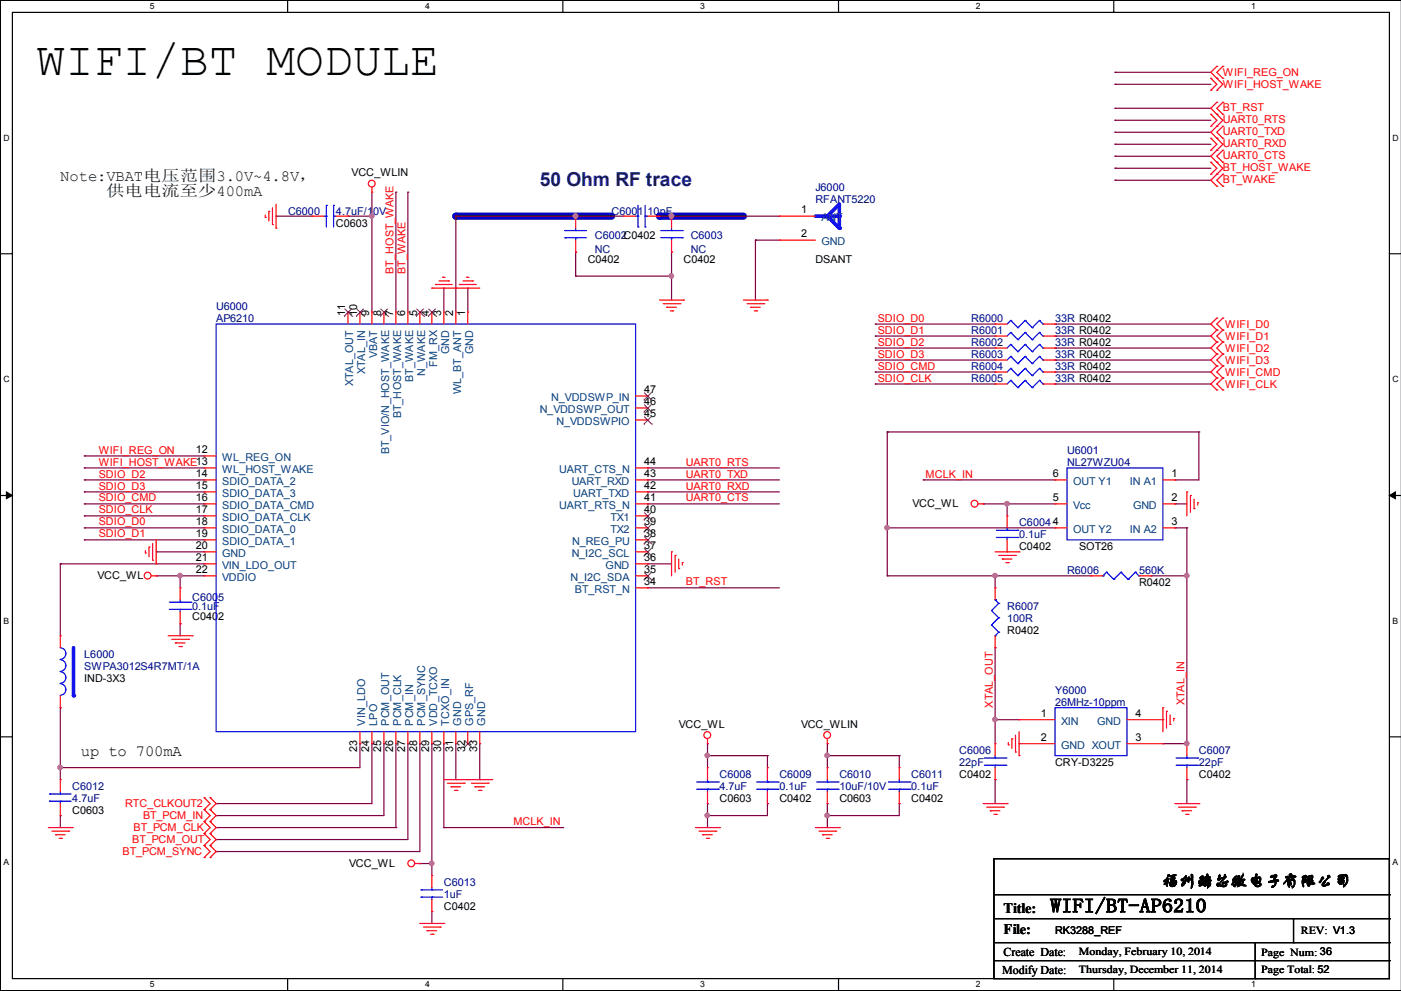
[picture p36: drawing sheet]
<svg xmlns="http://www.w3.org/2000/svg" width="297mm" height="210mm" viewBox="0 0 297 210" stroke-linecap="round" stroke-linejoin="round" font-family="sans-serif">
<defs><g id="words">
<text font-size="10.2" x="7.7" y="15.8">WIFI/BT MODULE</text>
<text font-size="4.1" fill="#000080" x="114.4" y="39.5">50 Ohm RF trace</text>
<text font-size="4.1" x="222.6" y="193.3">WIFI/BT-AP6210</text>
<text font-size="3.6" x="246.2" y="187.7">福州瑞芯微电子有限公司</text>
<g font-size="3.3" fill="#004000">
<text x="12.8" y="38.3">Note:VBAT电压范围3.0V~4.8V，</text>
<text x="22.5" y="41.6">供电电流至少400mA</text>
</g>
<text font-size="3.3" x="17.1" y="160.2">up to 700mA</text>
<g font-size="3">
<text x="212.7" y="193.4">Title:</text>
<text x="212.7" y="198">File:</text>
</g>
<g font-size="2.5">
<text x="212.7" y="202.5">Create Date:</text>
<text x="212.4" y="206.3">Modify Date:</text>
</g>
<g font-size="2.3" fill="#f00">
<text x="259.2" y="16">WIFI_REG_ON</text>
<text x="259.2" y="23.6">BT_RST</text>
<text x="259.2" y="18.5">WIFI_HOST_WAKE</text>
<text x="259.2" y="28.7">UART0_TXD</text>
<text x="259.2" y="26.2">UART0_RTS</text>
<text x="259.2" y="33.8">UART0_CTS</text>
<text x="259.2" y="31.2">UART0_RXD</text>
<text x="259.2" y="38.9">BT_WAKE</text>
<text x="259.2" y="36.3">BT_HOST_WAKE</text>
<text x="83.4" y="58" transform="rotate(-90 83.4 58)">BT_HOST_WAKE</text>
<text x="85.9" y="58" transform="rotate(-90 85.9 58)">BT_WAKE</text>
<text x="186" y="70.7">SDIO_D1</text>
<text x="186" y="68.2">SDIO_D0</text>
<text x="259.7" y="69.6">WIFI_D0</text>
<text x="186" y="75.8">SDIO_D3</text>
<text x="186" y="73.2">SDIO_D2</text>
<text x="259.7" y="72.1">WIFI_D1</text>
<text x="259.7" y="74.7">WIFI_D2</text>
<text x="259.7" y="77.2">WIFI_D3</text>
<text x="186" y="78.3">SDIO_CMD</text>
<text x="186" y="80.9">SDIO_CLK</text>
<text x="259.7" y="79.8">WIFI_CMD</text>
<text x="259.7" y="82.3">WIFI_CLK</text>
<text x="20.9" y="96.1">WIFI_REG_ON</text>
<text x="20.9" y="101.2">SDIO_D2</text>
<text x="20.9" y="98.6">WIFI_HOST_WAKE13</text>
<text x="145.4" y="98.6">UART0_RTS</text>
<text x="145.4" y="101.2">UART0_TXD</text>
<text x="196.2" y="101.2">MCLK_IN</text>
<text x="20.9" y="106.3">SDIO_CMD</text>
<text x="20.9" y="103.7">SDIO_D3</text>
<text x="145.4" y="103.7">UART0_RXD</text>
<text x="145.4" y="106.3">UART0_CTS</text>
<text x="20.9" y="108.8">SDIO_CLK</text>
<text x="20.9" y="111.3">SDIO_D0</text>
<text x="20.9" y="113.9">SDIO_D1</text>
<text x="145.4" y="124">BT_RST</text>
<text x="210.4" y="149.9" transform="rotate(-90 210.4 149.9)">XTAL_OUT</text>
<text x="251.1" y="149.4" transform="rotate(-90 251.1 149.4)">XTAL_IN</text>
<text x="26.5" y="170.9">RTC_CLKOUT2</text>
<text x="30.3" y="173.5">BT_PCM_IN</text>
<text x="28" y="178.6">BT_PCM_OUT</text>
<text x="28.3" y="176">BT_PCM_CLK</text>
<text x="108.8" y="174.8">MCLK_IN</text>
<text x="26" y="181.1">BT_PCM_SYNC</text>
</g>
<g font-size="2.3">
<text x="74.5" y="37.3">VCC_WLIN</text>
<text x="169.8" y="45.2">1</text>
<text x="71.2" y="48">C0603</text>
<text x="169.8" y="50.3">2</text>
<text x="124.6" y="55.6">C0402</text>
<text x="144.9" y="55.6">C0402</text>
<text x="172.8" y="55.6">DSANT</text>
<text x="73.2" y="66.9" transform="rotate(-90 73.2 66.9)">11</text>
<text x="75.7" y="66.9" transform="rotate(-90 75.7 66.9)">10</text>
<text x="78.2" y="66.9" transform="rotate(-90 78.2 66.9)">9</text>
<text x="80.8" y="66.9" transform="rotate(-90 80.8 66.9)">8</text>
<text x="83.3" y="66.9" transform="rotate(-90 83.3 66.9)">7</text>
<text x="85.9" y="66.9" transform="rotate(-90 85.9 66.9)">6</text>
<text x="88.4" y="66.9" transform="rotate(-90 88.4 66.9)">5</text>
<text x="90.9" y="66.9" transform="rotate(-90 90.9 66.9)">4</text>
<text x="93.5" y="66.9" transform="rotate(-90 93.5 66.9)">3</text>
<text x="96" y="66.9" transform="rotate(-90 96 66.9)">2</text>
<text x="98.6" y="66.9" transform="rotate(-90 98.6 66.9)">1</text>
<text x="136.5" y="83.3">47</text>
<text x="136.5" y="88.4">45</text>
<text x="136.5" y="85.9">46</text>
<text x="41.5" y="101.1">14</text>
<text x="41.5" y="96">12</text>
<text x="136.5" y="98.6">44</text>
<text x="136.5" y="101.1">43</text>
<text x="223.1" y="101.1">6</text>
<text x="248.3" y="101.1">1</text>
<text x="41.5" y="106.2">16</text>
<text x="41.5" y="103.6">15</text>
<text x="136.5" y="106.2">41</text>
<text x="136.5" y="103.6">42</text>
<text x="193.4" y="107.4">VCC_WL</text>
<text x="223.1" y="106.2">5</text>
<text x="248.3" y="106.2">2</text>
<text x="41.5" y="111.3">18</text>
<text x="41.5" y="108.7">17</text>
<text x="41.5" y="113.8">19</text>
<text x="136.5" y="113.8">38</text>
<text x="136.5" y="111.3">39</text>
<text x="136.5" y="108.7">40</text>
<text x="248.3" y="111.3">3</text>
<text x="41.5" y="116.3">20</text>
<text x="41.5" y="118.9">21</text>
<text x="136.5" y="118.9">36</text>
<text x="136.5" y="116.3">37</text>
<text x="216" y="116.6">C0402</text>
<text x="228.7" y="116.6">SOT26</text>
<text x="20.7" y="122.7">VCC_WL</text>
<text x="41.5" y="121.4">22</text>
<text x="136.5" y="121.4">35</text>
<text x="136.5" y="124">34</text>
<text x="241.4" y="124.2">R0402</text>
<text x="40.7" y="131.3">C0402</text>
<text x="213.5" y="134.4">R0402</text>
<text x="17.9" y="144.5">IND-3X3</text>
<text x="143.9" y="154.2">VCC_WL</text>
<text x="169.8" y="154.2">VCC_WLIN</text>
<text x="220.6" y="151.9">1</text>
<text x="240.6" y="151.9">4</text>
<text x="75.7" y="159.3" transform="rotate(-90 75.7 159.3)">23</text>
<text x="78.2" y="159.3" transform="rotate(-90 78.2 159.3)">24</text>
<text x="80.8" y="159.3" transform="rotate(-90 80.8 159.3)">25</text>
<text x="83.3" y="159.3" transform="rotate(-90 83.3 159.3)">26</text>
<text x="85.9" y="159.3" transform="rotate(-90 85.9 159.3)">27</text>
<text x="88.4" y="159.3" transform="rotate(-90 88.4 159.3)">28</text>
<text x="90.9" y="159.3" transform="rotate(-90 90.9 159.3)">29</text>
<text x="93.5" y="159.3" transform="rotate(-90 93.5 159.3)">30</text>
<text x="96" y="159.3" transform="rotate(-90 96 159.3)">31</text>
<text x="98.6" y="159.3" transform="rotate(-90 98.6 159.3)">32</text>
<text x="101.1" y="159.3" transform="rotate(-90 101.1 159.3)">33</text>
<text x="220.6" y="157">2</text>
<text x="240.6" y="157">3</text>
<text x="203.3" y="164.8">C0402</text>
<text x="223.6" y="162.3">CRY-D3225</text>
<text x="254.1" y="164.8">C0402</text>
<text x="15.3" y="172.5">C0603</text>
<text x="152.5" y="169.9">C0603</text>
<text x="165.2" y="169.9">C0402</text>
<text x="177.9" y="169.9">C0603</text>
<text x="193.1" y="169.9">C0402</text>
<text x="74" y="183.6">VCC_WL</text>
<text x="94.1" y="192.8">C0402</text>
<text x="223.6" y="197.9">RK3288_REF</text>
<text x="275.7" y="198">REV: V1.3</text>
<text x="228.7" y="202.3">Monday, February 10, 2014</text>
<text x="267.3" y="202.5">Page Num: 36</text>
<text x="228.7" y="206.1">Thursday, December 11, 2014</text>
<text x="267.3" y="206.1">Page Total: 52</text>
</g>
<g font-size="2.3" fill="#000080">
<text x="172.8" y="40.4">J6000</text>
<text x="61" y="45.5">C6000</text>
<text x="71.2" y="45.5">4.7uF/10V</text>
<text x="129.6" y="45.5">C6001 10pF</text>
<text x="172.8" y="42.9">RFANT5220</text>
<text x="126.1" y="50.5">C6002C0402</text>
<text x="126.1" y="53.6">NC</text>
<text x="146.4" y="50.5">C6003</text>
<text x="146.4" y="53.6">NC</text>
<text x="45.8" y="65.8">U6000</text>
<text x="45.8" y="68.3">AP6210</text>
<text x="205.8" y="68.3">R6000</text>
<text x="205.8" y="70.9">R6001</text>
<text x="223.6" y="68.3">33R R0402</text>
<text x="223.6" y="70.9">33R R0402</text>
<text x="205.8" y="75.9">R6003</text>
<text x="205.8" y="73.4">R6002</text>
<text x="223.6" y="75.9">33R R0402</text>
<text x="223.6" y="73.4">33R R0402</text>
<text x="205.8" y="78.5">R6004</text>
<text x="205.8" y="81">R6005</text>
<text x="223.6" y="78.5">33R R0402</text>
<text x="223.6" y="81">33R R0402</text>
<text x="226.2" y="96.3">U6001</text>
<text x="226.2" y="98.8">NL27WZU04</text>
<text x="216" y="111.5">C60044</text>
<text x="216" y="114">0.1uF</text>
<text x="226.2" y="121.7">R6006</text>
<text x="241.4" y="121.7">560K</text>
<text x="40.7" y="127.3">C6005</text>
<text x="40.7" y="129.3">0.1uF</text>
<text x="213.5" y="129.3">R6007</text>
<text x="213.5" y="131.8">100R</text>
<text x="17.9" y="139.4">L6000</text>
<text x="17.9" y="142">SWPA3012S4R7MT/1A</text>
<text x="223.6" y="147.1">Y6000</text>
<text x="223.6" y="149.6">26MHz-10ppm</text>
<text x="203.3" y="159.8">C6006</text>
<text x="254.1" y="159.8">C6007</text>
<text x="15.3" y="167.4">C6012</text>
<text x="152.5" y="164.8">C6008</text>
<text x="152.5" y="167.4">4.7uF</text>
<text x="165.2" y="164.8">C6009</text>
<text x="165.2" y="167.4">0.1uF</text>
<text x="177.9" y="164.8">C6010</text>
<text x="177.9" y="167.4">10uF/10V</text>
<text x="193.1" y="164.8">C6011</text>
<text x="193.1" y="167.4">0.1uF</text>
<text x="203.3" y="162.3">22pF</text>
<text x="254.1" y="162.3">22pF</text>
<text x="15.3" y="169.9">4.7uF</text>
<text x="94.1" y="187.7">C6013</text>
<text x="94.1" y="190.2">1uF</text>
</g>
<g font-size="2.3" fill="#004080">
<text x="174.1" y="46.9">ANT</text>
<text x="174.1" y="52">GND</text>
<text x="79.9" y="75.9" transform="rotate(-90 79.9 75.9)">VBAT</text>
<text x="92.6" y="77.8" transform="rotate(-90 92.6 77.8)">FM_RX</text>
<text x="95.2" y="75.1" transform="rotate(-90 95.2 75.1)">GND</text>
<text x="100.3" y="75.1" transform="rotate(-90 100.3 75.1)">GND</text>
<text x="74.9" y="81.9" transform="rotate(-90 74.9 81.9)">XTAL_OUT</text>
<text x="77.4" y="79.3" transform="rotate(-90 77.4 79.3)">XTAL_IN</text>
<text x="87.6" y="80.9" transform="rotate(-90 87.6 80.9)">BT_WAKE</text>
<text x="90.1" y="79.7" transform="rotate(-90 90.1 79.7)">N_WAKE</text>
<text x="97.7" y="83.6" transform="rotate(-90 97.7 83.6)">WL_BT_ANT</text>
<text x="85" y="88.6" transform="rotate(-90 85 88.6)">BT_HOST_WAKE</text>
<text x="114.4" y="87.5">N_VDDSWP_OUT</text>
<text x="116.8" y="85">N_VDDSWP_IN</text>
<text x="117.9" y="90.1">N_VDDSWPIO</text>
<text x="47.1" y="100.2">WL_HOST_WAKE</text>
<text x="47.1" y="97.7">WL_REG_ON</text>
<text x="82.5" y="96.3" transform="rotate(-90 82.5 96.3)">BT_VIO/N_HOST_WAKE</text>
<text x="118.5" y="100.2">UART_CTS_N</text>
<text x="47.1" y="102.8">SDIO_DATA_2</text>
<text x="47.1" y="107.9">SDIO_DATA_CMD</text>
<text x="47.1" y="105.3">SDIO_DATA_3</text>
<text x="118.5" y="107.9">UART_RTS_N</text>
<text x="121.2" y="102.8">UART_RXD</text>
<text x="121.5" y="105.3">UART_TXD</text>
<text x="227.4" y="107.9">Vcc</text>
<text x="227.4" y="102.8">OUT Y1</text>
<text x="239.5" y="102.8">IN A1</text>
<text x="240.1" y="107.9">GND</text>
<text x="47.1" y="112.9">SDIO_DATA_0</text>
<text x="47.1" y="110.4">SDIO_DATA_CLK</text>
<text x="129.4" y="112.9">TX2</text>
<text x="129.4" y="110.4">TX1</text>
<text x="227.4" y="112.9">OUT Y2</text>
<text x="239.5" y="112.9">IN A2</text>
<text x="47.1" y="115.5">SDIO_DATA_1</text>
<text x="47.1" y="118">GND</text>
<text x="121.2" y="118">N_I2C_SCL</text>
<text x="121.2" y="115.5">N_REG_PU</text>
<text x="47.1" y="123.1">VDDIO</text>
<text x="47.1" y="120.6">VIN_LDO_OUT</text>
<text x="120.9" y="123.1">N_I2C_SDA</text>
<text x="121.8" y="125.6">BT_RST_N</text>
<text x="128.4" y="120.6">GND</text>
<text x="77.4" y="153.8" transform="rotate(-90 77.4 153.8)">VIN_LDO</text>
<text x="79.9" y="153.8" transform="rotate(-90 79.9 153.8)">LPO</text>
<text x="82.5" y="153.8" transform="rotate(-90 82.5 153.8)">PCM_OUT</text>
<text x="85" y="153.8" transform="rotate(-90 85 153.8)">PCM_CLK</text>
<text x="87.6" y="153.8" transform="rotate(-90 87.6 153.8)">PCM_IN</text>
<text x="90.1" y="153.8" transform="rotate(-90 90.1 153.8)">PCM_SYNC</text>
<text x="92.6" y="153.8" transform="rotate(-90 92.6 153.8)">VDD_TCXO</text>
<text x="95.2" y="153.8" transform="rotate(-90 95.2 153.8)">TCXO_IN</text>
<text x="97.7" y="153.8" transform="rotate(-90 97.7 153.8)">GND</text>
<text x="100.3" y="153.8" transform="rotate(-90 100.3 153.8)">GPS_RF</text>
<text x="102.8" y="153.8" transform="rotate(-90 102.8 153.8)">GND</text>
<text x="224.9" y="153.6">XIN</text>
<text x="232.5" y="153.6">GND</text>
<text x="224.9" y="158.7">GND XOUT</text>
</g>
<g font-size="1.8">
<text x="31.8" y="1.9">5</text>
<text x="90.1" y="1.9">4</text>
<text x="148.4" y="1.9">3</text>
<text x="206.8" y="1.9">2</text>
<text x="265.2" y="1.9">1</text>
<text x=".8" y="29.8">D</text>
<text x="295.2" y="29.8">D</text>
<text x=".8" y="80.9">C</text>
<text x="295.2" y="80.9">C</text>
<text x=".8" y="132.2">B</text>
<text x="295.2" y="132.2">B</text>
<text x=".8" y="183.3">A</text>
<text x="295.2" y="183.3">A</text>
<text x="31.8" y="209.2">5</text>
<text x="90.1" y="209.2">4</text>
<text x="148.4" y="209.2">3</text>
<text x="206.8" y="209.2">2</text>
<text x="265.2" y="209.2">1</text>
</g>
</g></defs>
<path d="M2.6 2.6h291.9v204.7h-291.9zM297 .1h-296.9v209.8h296.9" fill="none" stroke="#000" stroke-width=".25"/>
<g fill="#fff">
<path d="M31.7 .3h1.1v2.1h-1.1z"/>
<path d="M31.7 207.6h1.1v2h-1.1z"/>
</g>
<path d="M61 .1v2.5M61 207.3v2.6" fill="none" stroke="#000" stroke-width=".25"/>
<g fill="#fff">
<path d="M90.1 .3h1v2.1h-1z"/>
<path d="M90.1 207.6h1v2h-1z"/>
</g>
<path d="M119.3 .1v2.5M119.3 207.3v2.6" fill="none" stroke="#000" stroke-width=".25"/>
<g fill="#fff">
<path d="M148.4 .3h1v2.1h-1z"/>
<path d="M148.4 207.6h1v2h-1z"/>
</g>
<path d="M177.7 .1v2.5M177.7 207.3v2.6" fill="none" stroke="#000" stroke-width=".25"/>
<g fill="#fff">
<path d="M206.8 .3h1.1v2.1h-1.1z"/>
<path d="M206.8 207.6h1.1v2h-1.1z"/>
</g>
<path d="M236.1 .1v2.5M236.1 207.3v2.6" fill="none" stroke="#000" stroke-width=".25"/>
<g fill="#fff">
<path d="M265.2 .3h1v2.1h-1z"/>
<path d="M265.2 207.6h1v2h-1z"/>
<path d="M.8 28.2h1.2v2h-1.2z"/>
<path d="M295.1 28.2h1.3v2h-1.3z"/>
<path d="M.8 79.3h1.2v2.1h-1.2z"/>
<path d="M295.1 79.3h1.3v2.1h-1.3z"/>
</g>
<path d="M.1 53.8h2.5M294.5 53.8h2.5" fill="none" stroke="#000" stroke-width=".25"/>
<g fill="#fff">
<path d="M.8 130.6h1.1v2h-1.1z"/>
<path d="M295.1 130.6h1.2v2h-1.2z"/>
</g>
<path d="M.1 105h2.5M294.5 105h2.5" fill="none" stroke="#000" stroke-width=".25"/>
<path d="M1.4 104.2l1.2 .8-1.2 .7zM294.5 105l1.2-.8v1.5z" fill="#000" stroke="#000" stroke-width=".21"/>
<g fill="#fff">
<path d="M.8 181.7h1.1v2h-1.1z"/>
<path d="M295.1 181.7h1.1v2h-1.1z"/>
</g>
<path d="M.1 156.1h2.5M294.5 156.1h2.5" fill="none" stroke="#000" stroke-width=".25"/>
<path d="M96.6 45.8h33" fill="none" stroke="#0000a0" stroke-width="1.5"/>
<circle cx="96.6" cy="45.8" r=".76" fill="#0000a0"/>
<path d="M139.8 45.8h17.8" fill="none" stroke="#0000a0" stroke-width="1.5"/>
<circle cx="139.8" cy="45.8" r=".76" fill="#0000a0"/>
<g fill="none" stroke="#800040" stroke-width=".25">
<path d="M236.3 17.9h.1M236.3 15.3h.1M236.3 17.9h20.3M236.3 15.3h20.3M236.3 38.2h.1M236.3 35.6h.1M236.3 28h.1M236.3 30.6h.1M236.3 33.1h.1M236.3 25.5h.1M236.3 22.9h.1M236.3 38.2h20.3"/>
<path d="M236.3 35.6h20.3M236.3 28h20.3M236.3 30.6h20.3M236.3 33.1h20.3M236.3 25.5h20.3M236.3 22.9h20.3M58.5 45.8h.1M58.5 45.8h7.6M73.7 45.8h.1M73.7 45.8h5.1M78.8 45.8h.1M78.8 40.7v25.4"/>
<path d="M83.9 40.7h.1M83.9 40.7v25.4M86.4 40.7h.1M86.4 40.7v25.4M96.6 45.8h.1M96.6 45.8h35.6M96.6 45.8v20.3M122 45.8h.1M122 53.4h.1M122 58.5h.1M122 53.4v5.1M122 58.5h20.3"/>
<path d="M139.8 45.8h.1M139.8 45.8h25.4M142.3 58.5h.1M142.3 45.8h.1M142.3 53.4h.1M142.3 53.4v10.2M160.1 50.9h.1M160.1 50.9h5.1M160.1 50.9v12.7M94.1 61h.1M94.1 61v5.1M99.1 61h.1"/>
<path d="M99.1 61v5.1M185.5 76.3h.1M185.5 73.7h.1M185.5 71.2h.1M185.5 78.8h.1M185.5 68.7h.1M185.5 76.3h25.4M185.5 73.7h25.4M185.5 71.2h25.4M185.5 78.8h25.4M185.5 68.7h25.4M223.6 73.7h.1"/>
<path d="M223.6 71.2h.1M223.6 68.7h.1M223.6 78.8h.1M223.6 76.3h.1M223.6 76.3h33M223.6 73.7h33M223.6 71.2h33M223.6 78.8h33M223.6 68.7h33M17.9 96.6h.1M17.9 99.1h.1M17.9 99.1h25.4"/>
<path d="M17.9 96.6h25.4M137.2 99.1h.1M137.2 99.1h28M185.5 81.4h.1M185.5 81.4h25.4M188 91.5h.1M188 91.5v30.5M188 91.5h66.1M223.6 81.4h.1M223.6 81.4h33M254.1 91.5h.1M254.1 91.5v10.2h-5.1"/>
<path d="M12.8 119.5h.1M12.8 119.5v15.2M12.8 119.5h30.5M17.9 106.8h.1M17.9 109.3h.1M17.9 111.8h.1M17.9 101.7h.1M17.9 114.4h.1M17.9 104.2h.1M17.9 101.7h25.4M17.9 111.8h25.4M17.9 106.8h25.4"/>
<path d="M17.9 109.3h25.4M17.9 104.2h25.4M17.9 114.4h25.4M33.1 116.9h.1M33.1 116.9h10.2M137.2 119.5h.1M137.2 101.7h.1M137.2 104.2h.1M137.2 106.8h.1M137.2 101.7h28M137.2 106.8h28M137.2 119.5h5.1"/>
<path d="M137.2 104.2h28M188 111.8h.1M188 111.8h35.6M195.7 101.7h.1M195.7 101.7h27.9M208.4 106.8h.1M208.4 106.8h15.2M213.4 106.8h.1M213.4 106.8v2.5M249 101.7h.1M249 111.8h.1M249 106.8h.1"/>
<path d="M249 111.8h2.5M249 106.8h2.5M251.5 111.8h.1M251.5 111.8v46M33.1 122h.1M33.1 122h10.2M38.2 132.2h.1M38.2 122h.1M38.2 122v2.5M38.2 132.2v2.5M137.2 124.5h.1M137.2 124.5h28"/>
<path d="M188 122h.1M188 122h43.2M210.9 137.2h.1M210.9 122h.1M210.9 122v2.5M210.9 137.2v20.4M243.9 122h.1M243.9 122h7.6M251.5 122h.1M12.8 149.9h.1M12.8 149.9v15.3M76.3 157.6h.1"/>
<path d="M76.3 157.6v5h-63.5M78.8 157.6h.1M78.8 157.6v12.7h-33M81.4 157.6h.1M81.4 157.6v15.2h-35.6M83.9 157.6v17.7M86.4 157.6h.1M86.4 157.6v20.3h-40.6M89 157.6h.1M89 157.6v22.8h-43.2M91.5 157.6h.1M91.5 157.6v27.9"/>
<path d="M94.1 157.6h.1M94.1 157.6v17.7M96.6 157.6v7.6M101.7 157.6v7.6M149.9 157.6h.1M149.9 157.6v5M175.3 157.6h.1M175.3 157.6v5M210.9 152.5h.1M210.9 152.5h5.1M246.5 157.6h.1M246.5 157.6h5"/>
<path d="M251.5 157.8h.1M251.5 157.6h.1M251.5 157.8h.3M12.8 172.8h.1M12.8 162.6h.1M12.8 172.8v2.5M45.8 170.3h.1M45.8 172.8h.1M45.8 175.3h.1M45.8 177.9h.1M45.8 175.3h38.1M83.9 175.3h.1"/>
<path d="M94.1 175.3h.1M94.1 175.3h25.4M96.6 165.2h.1M101.7 165.2h.1M149.9 160.1h.1M149.9 170.3h.1M149.9 172.8h.1M149.9 160.1h12.7M149.9 170.3v5M162.6 170.3h.1M162.6 160.1h.1M162.6 170.3v2.5h-12.7"/>
<path d="M162.6 160.1v2.5M175.3 160.1h.1M175.3 172.8h.1M175.3 170.3h.1M175.3 170.3v5M175.3 160.1h15.3M190.6 170.3h.1M190.6 160.1h.1M190.6 170.3v2.5h-15.3M190.6 160.1v2.5M210.9 165.2h.1M210.9 165.2v5.1"/>
<path d="M251.5 165.2h.1M251.5 165.2v5.1M45.8 180.4h.1M89 183h.1M89 183h2.5M91.5 193.1h.1M91.5 183h.1M91.5 193.1v2.6"/>
</g>
<g fill="#f0f" stroke="#f0f" stroke-width=".25">
<circle cx="251.5" cy="157.5" r=".47"/>
<circle cx="251.5" cy="122" r=".47"/>
<circle cx="210.9" cy="152.4" r=".47"/>
<circle cx="188" cy="111.8" r=".47"/>
<circle cx="210.9" cy="122" r=".47"/>
<circle cx="213.4" cy="106.7" r=".47"/>
<circle cx="12.7" cy="162.6" r=".47"/>
<circle cx="142.3" cy="45.8" r=".47"/>
<circle cx="122" cy="45.8" r=".47"/>
<circle cx="91.5" cy="182.9" r=".47"/>
<circle cx="142.3" cy="58.5" r=".47"/>
<circle cx="78.8" cy="45.8" r=".47"/>
<circle cx="175.3" cy="172.8" r=".47"/>
<circle cx="175.3" cy="160.1" r=".47"/>
<circle cx="149.9" cy="160.1" r=".47"/>
<circle cx="149.9" cy="172.8" r=".47"/>
<circle cx="38.1" cy="122" r=".47"/>
</g>
<g fill="none" stroke="#f00" stroke-width=".25">
<path d="M256.6 19.1h.1M256.6 16.6h.1M256.6 16.6l1.3 1.3-1.3 1.2M257.9 14.1h.1M257.9 16.6h.1M257.9 19.1h.1M257.9 14.1l-1.3 1.2 2.6 2.6-1.3 1.2M259.2 16.6h.1M259.2 14.1h.1M259.2 14.1l-1.3 1.2 1.3 1.3M78.8 39.7v1M256.6 26.8h.1"/>
<path d="M256.6 24.2h.1M256.6 31.8h.1M256.6 29.3h.1M256.6 36.9h.1M256.6 34.4h.1M256.6 24.2l1.3 1.3-1.3 1.3M256.6 29.3l1.3 1.3-1.3 1.2M256.6 34.4l1.3 1.2-1.3 1.3M257.9 21.7h.1M257.9 24.2h.1M257.9 26.8h.1M257.9 29.3h.1"/>
<path d="M257.9 31.8h.1M257.9 34.4h.1M257.9 36.9h.1M257.9 39.5h.1M257.9 21.7l-1.3 1.2 2.6 2.6-2.6 2.5 2.6 2.6-2.6 2.5 2.6 2.5-2.6 2.6 1.3 1.3M259.2 24.2h.1M259.2 21.7h.1M259.2 29.3h.1M259.2 26.8h.1M259.2 34.4h.1M259.2 31.8h.1M259.2 39.5h.1"/>
<path d="M259.2 36.9h.1M259.2 21.7l-1.3 1.2 1.3 1.3M259.2 26.8l-1.3 1.2 1.3 1.3M259.2 31.8l-1.3 1.3 1.3 1.3M259.2 36.9l-1.3 1.3 1.3 1.3M56.2 46.1h.1M56.2 45.6v.5M57 44.8h.1M57 44.8v2M57.7 47.6h.1M57.7 44v3.6M58.5 48.3h.1"/>
<path d="M58.5 43.3v5M78.8 40.7h.1M93 59.5h2.1M93.8 58.8h.1M93.8 58.8h.5M95.1 59.5h.1M98.1 59.5h2.1M98.9 58.8h.1M98.9 58.8h.5M100.2 59.5h.1M91.5 61h.1M91.5 61h10.2"/>
<path d="M92.3 60.3h.1M92.3 60.3h3.5M96.6 61h.1M97.4 60.3h.1M97.4 60.3h3.5M139.8 63.6h5.1M140.5 64.3h3.6M141.3 65.1h.1M141.3 65.1h2M142.1 65.9h.5M142.6 65.9h.1M144.1 64.3h.1"/>
<path d="M144.9 63.6h.1M157.6 63.6h5M158.3 64.3h3.6M159.1 65.1h.1M159.1 65.1h2M159.9 65.9h.5M160.4 65.9h.1M161.9 64.3h.1M162.6 63.6h.1M257.9 67.4h.1M257.9 69.9h.1M257.9 72.5h.1"/>
<path d="M257.9 75h.1M257.9 77.6h.1M257.9 67.4l-1.3 1.3 1.3 1.2M257.9 69.9l-1.3 1.3 1.3 1.3M257.9 72.5l-1.3 1.2 1.3 1.3M257.9 75l-1.3 1.3 1.3 1.3M257.9 77.6l-1.3 1.2 1.3 1.3M259.2 69.9h.1M259.2 67.4h.1M259.2 72.5h.1M259.2 75h.1M259.2 77.6h.1"/>
<path d="M259.2 67.4l-1.3 1.3 1.3 1.2M259.2 69.9l-1.3 1.3 1.3 1.3M259.2 72.5l-1.3 1.2 1.3 1.3M259.2 75l-1.3 1.3 1.3 1.3M259.2 77.6l-1.3 1.2 1.3 1.3M257.9 80.1h.1M257.9 82.6h.1M257.9 80.1l-1.3 1.3 1.3 1.2M259.2 80.1h.1M259.2 82.6h.1M259.2 80.1l-1.3 1.3 1.3 1.2M30.8 117.2h.1"/>
<path d="M30.8 116.7v.5M31.6 115.9h.1M31.6 115.9v2M32.3 118.7h.1M32.3 115.1v3.6M33.1 119.5h.1M33.1 114.4v5.1M142.3 116.9h.1M142.3 116.9v5.1M143.1 117.7h.1M143.1 117.7v3.5M143.8 118.4v2.1"/>
<path d="M144.6 119.2h.1M144.6 119.2v.5M207.3 106.8h1.1M208.4 106.8h.1M210.9 116.9h5.1M211.7 117.7h3.5M212.4 118.4h.1M212.4 118.4h2.1M213.2 119.2h.5M213.7 119.2h.1M215.2 117.7h.1M216 116.9h.1"/>
<path d="M251.5 104.2h.1M251.5 104.2v5.1M252.3 105h.1M252.3 105v3.5M253.1 107.8h.1M253.1 105.7v2.1M253.8 106.5h.1M253.8 106.5v.5M32.1 122h1M33.1 122h.1M35.6 134.7h5.1M36.4 135.5h3.6"/>
<path d="M37.2 136.2h.1M37.2 136.2h2M37.9 137h.5M38.4 137h.1M40 135.5h.1M40.7 134.7h.1M143.8 120.5h.1M149.9 157.6h.1M149.9 156.5v1.1M175.3 157.6h.1M175.3 156.5v1.1M213.7 157.8h.1"/>
<path d="M213.7 157.3v.5M214.5 156.5h.1M214.5 156.5v2.1M215.2 159.3h.1M215.2 155.8v3.5M216 155v5.1M246.5 149.9h.1M246.5 149.9v5.1M247.2 150.7h.1M247.2 150.7v3.6M248 153.5h.1M248 151.5v2"/>
<path d="M248.8 152.2h.1M248.8 152.2v.5M10.2 175.3h5.1M11 176.1h3.6M11.8 176.9h.1M11.8 176.9h2M12.5 177.6h.5M13 177.6h.1M14.6 176.1h.1M15.3 175.3h.1M43.3 174.1h.1M43.3 176.6h.1"/>
<path d="M43.3 179.2h.1M43.3 171.5h.1M43.3 169h.1M43.3 174.1l1.2 1.2-1.2 1.3M43.3 176.6l1.2 1.3-1.2 1.3M43.3 179.2l1.2 1.2-1.2 1.3M43.3 171.5l1.2 1.3-1.2 1.3M43.3 169l1.2 1.3-1.2 1.2M44.5 176.6h.1M44.5 174.1h.1M44.5 179.2h.1M44.5 171.5h.1"/>
<path d="M44.5 169h.1M44.5 174.1l1.3 1.2-1.3 1.3M44.5 176.6l1.3 1.3-1.3 1.3M44.5 179.2l1.3 1.2-1.3 1.3M44.5 171.5l1.3 1.3-1.3 1.3M44.5 169l1.3 1.3-1.3 1.2M94.1 165.2h10.1M94.8 165.9h3.6M95.6 166.7h.1M95.6 166.7h2M96.4 167.5h.5M96.9 167.5h.1"/>
<path d="M98.4 165.9h.1M99.1 165.2h.1M99.9 165.9h3.6M100.7 166.7h.1M100.7 166.7h2M101.4 167.5h.5M101.9 167.5h.1M103.5 165.9h.1M104.2 165.2h.1M147.4 175.3h5.1M148.2 176.1h3.5M148.9 176.9h.1"/>
<path d="M148.9 176.9h2.1M149.7 177.6h.5M150.2 177.6h.1M151.7 176.1h.1M152.5 175.3h.1M172.8 175.3h5.1M173.6 176.1h3.5M174.3 176.9h.1M174.3 176.9h2.1M175.1 177.6h.5M175.6 177.6h.1M177.1 176.1h.1"/>
<path d="M177.9 175.3h.1M208.4 170.3h5M209.1 171h3.6M209.9 171.8h.1M209.9 171.8h2M210.7 172.6h.5M211.2 172.6h.1M212.7 171h.1M213.4 170.3h.1M216 160.1h.1M249 170.3h5.1M249.8 171h3.5"/>
<path d="M250.5 171.8h.1M250.5 171.8h2.1M251.3 172.6h.5M251.8 172.6h.1M253.3 171h.1M254.1 170.3h.1M43.3 181.7h.1M44.5 181.7h.1M88 183h1M89 183h.1M89 195.7h5.1M89.7 196.4h3.6"/>
<path d="M90.5 197.2h.1M90.5 197.2h2M91.3 198h.5M91.8 198h.1M93.3 196.4h.1M94.1 195.7h.1"/>
<circle cx="78.8" cy="38.9" r=".72"/>
<circle cx="206.5" cy="106.7" r=".72"/>
<circle cx="31.3" cy="122" r=".72"/>
<circle cx="149.9" cy="155.7" r=".72"/>
<circle cx="175.3" cy="155.7" r=".72"/>
<circle cx="87.2" cy="182.9" r=".72"/>
</g>
<g fill="none" stroke="#000" stroke-width=".25">
<path d="M210.7 181.9h83.8v25.4h-83.8zM210.7 189.6h83.8M210.7 194.6h83.8M210.7 199.7h83.8M266 199.7v7.6M274.2 199.7h.1M274.2 194.6v5.1M294.5 189.6h.1M294.5 194.6h.1M294.5 199.7h.1M210.7 203.5h83.8M266 207.3h.1"/>
<path d="M294.5 203.5h.1"/>
</g>
<path d="M12.7 137.2a1.23 1.23 0 0 1 1.3 1.3 1.23 1.23 0 0 1-1.3 1.2M12.7 139.8a1.23 1.23 0 0 1 1.3 1.2 1.23 1.23 0 0 1-1.3 1.2M12.7 142.3a1.23 1.23 0 0 1 1.3 1.3 1.23 1.23 0 0 1-1.3 1.2M12.7 144.9a1.23 1.23 0 0 1 1.3 1.2 1.23 1.23 0 0 1-1.3 1.2" fill="none" stroke="#00f" stroke-width=".25"/>
<path d="M15.6 137.2v10.2" fill="none" stroke="#00f" stroke-width=".76"/>
<circle cx="15.6" cy="147.4" r=".38" fill="#00f"/>
<g fill="none" stroke="#f00" stroke-width=".25">
<path d="M66.1 45.8h.1M66.1 45.8h2.6M71.2 45.8h2.5M73.7 45.8h.1M122 53.4h.1M122 45.8h.1M122 45.8v2.5M122 50.9v2.5M210.9 68.7h.1M210.9 76.3h.1M210.9 78.8h.1M210.9 73.7h.1"/>
<path d="M210.9 71.2h.1M210.9 68.7h2.5M210.9 76.3h2.5M210.9 78.8h2.5M210.9 73.7h2.5M210.9 71.2h2.5M221.1 68.7h2.5M221.1 76.3h2.5M221.1 78.8h2.5M221.1 73.7h2.5M221.1 71.2h2.5M223.6 68.7h.1"/>
<path d="M223.6 76.3h.1M223.6 78.8h.1M223.6 73.7h.1M223.6 71.2h.1M210.9 81.4h.1M210.9 81.4h2.5M221.1 81.4h2.5M223.6 81.4h.1M213.4 109.3h.1M213.4 116.9h.1M213.4 109.3v2.5M213.4 114.4v2.5"/>
<path d="M12.8 134.7h.1M12.8 134.7v2.5M38.2 124.5h.1M38.2 132.2h.1M38.2 124.5v2.6M38.2 129.6v2.6M210.9 137.2h.1M210.9 124.5h.1M210.9 124.5v2.6M210.9 134.7v2.5M231.2 122h.1M231.2 122h2.6"/>
<path d="M241.4 122h2.5M243.9 122h.1M12.8 149.9h.1M12.8 147.4v2.5M210.9 157.6h.1M210.9 157.6v2.5M216 152.5h.1M216 157.6h.1M216 152.5h7.6M216 157.6h7.6M238.8 152.5h7.7M238.8 157.6h7.7"/>
<path d="M246.5 157.6h.1M246.5 152.5h.1M162.6 162.6h.1M162.6 170.3h.1M162.6 162.6v2.6M162.6 167.7v2.6M175.3 170.3h.1M175.3 162.6h.1M175.3 162.6v2.6M175.3 167.7v2.6M190.6 162.6h.1M190.6 170.3h.1"/>
<path d="M190.6 162.6v2.6M190.6 167.7v2.6M210.9 165.2h.1M210.9 162.6v2.6"/>
</g>
<g fill="none" stroke="#00f" stroke-width=".25">
<path d="M68.7 45.8h.5M69.2 45.8h.1M69.2 43.5h.1M69.2 43.5v4.6M70.7 43.5h.1M70.7 45.8h.1M70.7 45.8h.5M70.7 43.5v4.6M119.7 48.9h.1M119.7 50.4h.1M119.7 48.9h4.6M119.7 50.4h4.6"/>
<path d="M122 50.4h.1M122 48.9h.1M122 48.3v.6M122 50.4v.5M214.2 67.9h.1M214.2 75.5h.1M214.2 78.1h.1M214.2 73h.1M214.2 70.4h.1M214.2 67.9l-.8 .8M214.2 67.9l1.5 1.5M214.2 75.5l-.8 .8"/>
<path d="M214.2 75.5l1.5 1.5M214.2 78.1l-.8 .7M214.2 78.1l1.5 1.5M214.2 73l-.8 .7M214.2 73l1.5 1.5M214.2 70.4l-.8 .8M214.2 70.4l1.5 1.6M215.7 69.4h.1M215.7 77h.1M215.7 79.6h.1M215.7 74.5h.1M215.7 72h.1"/>
<path d="M217.3 67.9h.1M217.3 75.5h.1M217.3 78.1h.1M217.3 73h.1M217.3 70.4h.1M217.3 67.9l-1.6 1.5M217.3 67.9l1.5 1.5M217.3 75.5l-1.6 1.5M217.3 75.5l1.5 1.5M217.3 78.1l-1.6 1.5M217.3 78.1l1.5 1.5M217.3 73l-1.6 1.5"/>
<path d="M217.3 73l1.5 1.5M217.3 70.4l-1.6 1.6M217.3 70.4l1.5 1.6M218.8 69.4h.1M218.8 77h.1M218.8 79.6h.1M218.8 74.5h.1M218.8 72h.1M220.3 67.9h.1M220.3 75.5h.1M220.3 78.1h.1M220.3 73h.1"/>
<path d="M220.3 70.4h.1M220.3 67.9l-1.5 1.5M220.3 67.9l.8 .8M220.3 75.5l-1.5 1.5M220.3 75.5l.8 .8M220.3 78.1l-1.5 1.5M220.3 78.1l.8 .7M220.3 73l-1.5 1.5M220.3 73l.8 .7M220.3 70.4l-1.5 1.6M220.3 70.4l.8 .8M221.1 68.7h.1"/>
<path d="M221.1 76.3h.1M221.1 78.8h.1M221.1 73.7h.1M221.1 71.2h.1M214.2 80.6h.1M214.2 80.6l-.8 .8M214.2 80.6l1.5 1.5M215.7 82.1h.1M217.3 80.6h.1M217.3 80.6l-1.6 1.5M217.3 80.6l1.5 1.5M218.8 82.1h.1"/>
<path d="M220.3 80.6h.1M220.3 80.6l-1.5 1.5M220.3 80.6l.8 .8M221.1 81.4h.1M211.2 113.9h4.5M211.2 112.4h4.5M213.4 112.4h.1M213.4 113.9h.1M213.4 111.8v.6M213.4 113.9v.5M215.7 113.9h.1M215.7 112.4h.1"/>
<path d="M35.9 129.1h4.6M35.9 127.6h4.6M38.2 127.6h.1M38.2 129.1h.1M38.2 127.1v.5M38.2 129.1v.5M40.5 129.1h.1M40.5 127.6h.1M210.1 132.4h.1M210.1 129.4h.1M210.1 132.4l1.6 1.5M210.1 129.4l1.6 1.5"/>
<path d="M210.9 127.1h.1M210.9 134.7h.1M210.9 127.1l.8 .7M211.7 133.9h.1M211.7 130.9h.1M211.7 127.8h.1M211.7 133.9l-.8 .8M211.7 130.9l-1.6 1.5M211.7 127.8l-1.6 1.6M233.8 122h.1M234.5 121.2h.1M234.5 121.2l1.6 1.6"/>
<path d="M234.5 121.2l-.7 .8M236.1 122.8h.1M237.6 121.2h.1M237.6 121.2l1.5 1.6M237.6 121.2l-1.5 1.6M239.1 122.8h.1M240.6 121.2h.1M240.6 121.2l.8 .8M240.6 121.2l-1.5 1.6M241.4 122h.1M223.6 149.9h15.2v10.2h-15.2zM160.4 167.2h4.5"/>
<path d="M160.4 165.7h4.5M162.6 165.7h.1M162.6 167.2h.1M162.6 165.2v.5M162.6 167.2v.5M164.9 167.2h.1M164.9 165.7h.1M173.1 167.2h4.5M173.1 165.7h4.5M175.3 167.2h.1M175.3 165.7h.1M175.3 165.2v.5"/>
<path d="M175.3 167.2v.5M177.6 165.7h.1M177.6 167.2h.1M188.3 167.2h4.6M188.3 165.7h4.6M190.6 165.7h.1M190.6 167.2h.1M190.6 165.2v.5M190.6 167.2v.5M192.9 167.2h.1M192.9 165.7h.1M208.6 160.6h4.6"/>
<path d="M208.6 162.1h4.6M210.9 162.1h.1M210.9 160.6h.1M210.9 160.1v.5M210.9 162.1v.5M213.2 160.6h.1M213.2 162.1h.1"/>
</g>
<path d="M172.8 45.8h5.1" fill="none" stroke="#00f" stroke-width=".76"/>
<circle cx="177.9" cy="45.8" r=".38" fill="#00f"/>
<path d="M177.9 43.3v5" fill="none" stroke="#00f" stroke-width=".76"/>
<circle cx="177.9" cy="48.3" r=".38" fill="#00f"/>
<path d="M175.3 45.8l2.6 2.5" fill="none" stroke="#00f" stroke-width=".76"/>
<circle cx="175.3" cy="45.8" r=".38" fill="#00f"/>
<path d="M177.9 43.3l-2.6 2.5" fill="none" stroke="#00f" stroke-width=".76"/>
<circle cx="175.3" cy="45.8" r=".38" fill="#00f"/>
<g fill="none" stroke="#f00" stroke-width=".25">
<path d="M132.2 45.8h.1M132.2 45.8h2.5M137.2 45.8h2.6M139.8 45.8h.1M142.3 45.8h.1M142.3 53.4h.1M142.3 45.8v2.5M142.3 50.9v2.5M165.2 45.8h.1M165.2 50.9h.1M165.2 45.8h7.6M165.2 50.9h7.6"/>
<path d="M73.7 66.1h.1M73.7 66.1v2.6M76.3 66.1h.1M76.3 66.1v2.6M78.8 66.1h.1M78.8 66.1v2.6M81.4 66.1h.1M81.4 66.1v2.6M83.9 66.1h.1M83.9 66.1v2.6M86.4 66.1h.1M86.4 66.1v2.6"/>
<path d="M89 66.1h.1M89 66.1v2.6M91.5 66.1h.1M91.5 66.1v2.6M94.1 66.1h.1M94.1 66.1v2.6M96.6 66.1h.1M96.6 66.1v2.6M99.1 66.1h.1M99.1 66.1v2.6M43.3 99.1h.1M43.3 96.6h.1"/>
<path d="M43.3 99.1h2.5M43.3 96.6h2.5M134.7 99.1h2.5M134.7 89h2.5M134.7 86.4h2.5M134.7 83.9h2.5M137.2 99.1h.1M137.2 89h.1M137.2 86.4h.1M137.2 83.9h.1M43.3 101.7h.1M43.3 111.8h.1"/>
<path d="M43.3 109.3h.1M43.3 106.8h.1M43.3 114.4h.1M43.3 104.2h.1M43.3 116.9h.1M43.3 119.5h.1M43.3 116.9h2.5M43.3 111.8h2.5M43.3 114.4h2.5M43.3 119.5h2.5M43.3 109.3h2.5M43.3 101.7h2.5"/>
<path d="M43.3 106.8h2.5M43.3 104.2h2.5M134.7 116.9h2.5M134.7 111.8h2.5M134.7 114.4h2.5M134.7 119.5h2.5M134.7 109.3h2.5M134.7 101.7h2.5M134.7 106.8h2.5M134.7 104.2h2.5M137.2 116.9h.1M137.2 111.8h.1"/>
<path d="M137.2 114.4h.1M137.2 119.5h.1M137.2 109.3h.1M137.2 104.2h.1M137.2 101.7h.1M137.2 106.8h.1M223.6 111.8h.1M223.6 106.8h.1M223.6 101.7h.1M223.6 111.8h2.5M223.6 101.7h2.5M223.6 106.8h2.5"/>
<path d="M246.5 111.8h2.5M246.5 101.7h2.5M246.5 106.8h2.5M249 111.8h.1M249 101.7h.1M249 106.8h.1M43.3 122h.1M43.3 122h2.5M134.7 122h2.5M134.7 124.5h2.5M137.2 122h.1M137.2 124.5h.1"/>
<path d="M76.3 157.6h.1M76.3 155v2.6M78.8 157.6h.1M78.8 155v2.6M81.4 157.6h.1M81.4 155v2.6M83.9 157.6h.1M83.9 155v2.6M86.4 157.6h.1M86.4 155v2.6M89 157.6h.1M89 155v2.6"/>
<path d="M91.5 157.6h.1M91.5 155v2.6M94.1 157.6h.1M94.1 155v2.6M96.6 157.6h.1M96.6 155v2.6M99.1 157.6h.1M99.1 155v2.6M101.7 157.6h.1M101.7 155v2.6M251.5 157.6h.1M251.5 157.6v2.5"/>
<path d="M12.8 172.8h.1M12.8 165.2h.1M12.8 165.2v2.5M12.8 170.3v2.5M149.9 170.3h.1M149.9 162.6h.1M149.9 162.6v2.6M149.9 167.7v2.6M251.5 165.2h.1M251.5 162.6v2.6M91.5 193.1h.1M91.5 185.5h.1"/>
<path d="M91.5 185.5v2.5M91.5 190.6v2.5"/>
</g>
<g fill="none" stroke="#00f" stroke-width=".25">
<path d="M134.7 45.8h.5M135.2 48.1h.1M135.2 45.8h.1M135.2 43.5v4.6M136.7 45.8h.1M136.7 48.1h.1M136.7 45.8h.5M136.7 43.5v4.6M140 50.4h4.6M140 48.9h4.6M142.3 48.9h.1M142.3 50.4h.1"/>
<path d="M142.3 48.3v.6M142.3 50.4v.5M144.6 50.4h.1M144.6 48.9h.1M45.8 68.7h88.9v86.3h-88.9zM226.1 99.1h20.4v15.3h-20.4zM10.5 168.2h.1M10.5 169.8h.1M10.5 168.2h4.6M10.5 169.8h4.6M12.8 169.8h.1M12.8 168.2h.1"/>
<path d="M12.8 167.7v.5M12.8 169.8v.5M147.7 165.7h4.5M147.7 167.2h4.5M149.9 167.2h.1M149.9 165.7h.1M149.9 165.2v.5M149.9 167.2v.5M152.2 165.7h.1M152.2 167.2h.1M249.3 160.6h4.5M249.3 162.1h4.5"/>
<path d="M251.5 162.1h.1M251.5 160.6h.1M251.5 160.1v.5M251.5 162.1v.5M253.8 160.6h.1M253.8 162.1h.1M89.2 188.6h.1M89.2 190.1h.1M89.2 188.6h4.6M89.2 190.1h4.6M91.5 190.1h.1M91.5 188.6h.1"/>
<path d="M91.5 188v.6M91.5 190.1v.5"/>
</g>
<g fill="none" stroke="#804000" stroke-width=".21">
<path d="M72.9 67h.1M73 65.4l1.6 1.6M74.5 65.4l-1.6 1.6M74.6 67h.1M75.5 67h.1M75.6 65.4l1.6 1.6M77.1 65.4l-1.6 1.6M77.2 67h.1M80.6 67h.1M80.6 65.4l1.7 1.6M82.2 65.4l-1.6 1.6M82.3 67h.1"/>
<path d="M88.2 67h.1M88.3 65.4l1.6 1.6M89.8 65.4l-1.6 1.6M89.9 67h.1M90.7 67h.1M90.8 65.4l1.6 1.6M92.3 65.4l-1.6 1.6M92.4 67h.1M136.4 89.9h.1M136.4 87.3h.1M136.4 84.8h.1M136.5 88.3l1.6 1.6"/>
<path d="M136.5 85.7l1.6 1.6M136.5 83.2l1.6 1.6M138 88.3l-1.6 1.6M138 85.7l-1.6 1.6M138 83.2l-1.6 1.6M138.1 89.9h.1M138.1 87.3h.1M138.1 84.8h.1M136.4 117.8h.1M136.4 112.7h.1M136.4 115.3h.1M136.4 110.2h.1"/>
<path d="M136.5 116.2l1.6 1.6M136.5 111.1l1.6 1.6M136.5 113.7l1.6 1.6M136.5 108.6l1.6 1.6M138 116.2l-1.6 1.6M138 111.1l-1.6 1.6M138 113.7l-1.6 1.6M138 108.6l-1.6 1.6M138.1 117.8h.1M138.1 112.7h.1M138.1 115.3h.1M138.1 110.2h.1"/>
<path d="M136.4 122.9h.1M136.5 121.3l1.6 1.6M138 121.3l-1.6 1.6M138.1 122.9h.1M98.3 158.5h.1M98.4 156.8l1.6 1.7M99.9 156.8l-1.6 1.7M100 158.5h.1"/>
</g>
<g fill="#f0f" stroke="#f0f" stroke-width=".25">
<circle cx="251.5" cy="157.5" r=".47"/>
<circle cx="251.5" cy="122" r=".47"/>
<circle cx="210.9" cy="152.4" r=".47"/>
<circle cx="188" cy="111.8" r=".47"/>
<circle cx="210.9" cy="122" r=".47"/>
<circle cx="213.4" cy="106.7" r=".47"/>
<circle cx="12.7" cy="162.6" r=".47"/>
<circle cx="142.3" cy="45.8" r=".47"/>
<circle cx="122" cy="45.8" r=".47"/>
<circle cx="91.5" cy="182.9" r=".47"/>
<circle cx="142.3" cy="58.5" r=".47"/>
<circle cx="78.8" cy="45.8" r=".47"/>
<circle cx="175.3" cy="172.8" r=".47"/>
<circle cx="175.3" cy="160.1" r=".47"/>
<circle cx="149.9" cy="160.1" r=".47"/>
<circle cx="149.9" cy="172.8" r=".47"/>
<circle cx="38.1" cy="122" r=".47"/>
</g>
<use href="#words"/>
</svg>
